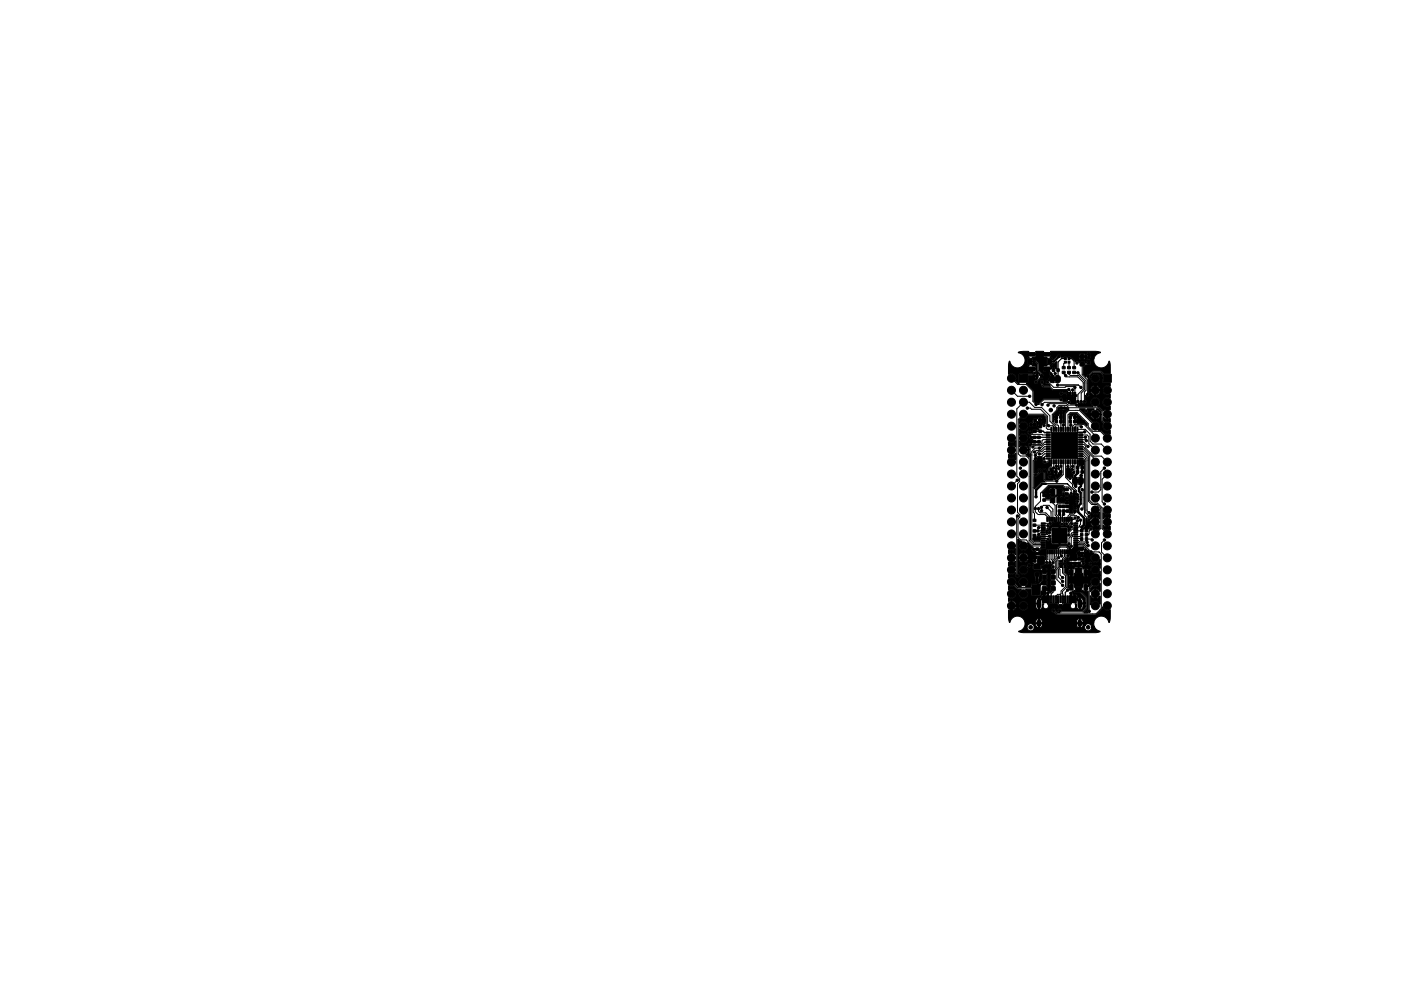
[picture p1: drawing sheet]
<svg xmlns="http://www.w3.org/2000/svg" width="297mm" height="210mm" viewBox="0 0 297 210" stroke-linecap="round" stroke-linejoin="round" font-family="sans-serif">
<g fill="#000" stroke="#000" stroke-width=".21">
<path d="M218.3 74.8h1.1v.8h-1.1zM218.3 77.9h1.1v.7h-1.1zM217.9 76h.9v1.4h-.9zM219.6 79.5h.5v.6h-.5zM220.7 79.5h.4v.6h-.4zM221.4 74.8h1.2v.8h-1.2zM221.4 77.9h1.2v.7h-1.2zM214 76.6l.1 .1a1.64 1.64 0 0 0 1.1 1.3l.5 .1a1.6 1.6 0 0 0 1.6-1.2v-.4a1.61 1.61 0 0 0-.8-1.5l-.6-.3 .7-.1 1.5-.1v.6h1.5v-.6h1.6v.6h1.6v-.6h9.5l.9 .2v.2a1.6 1.6 0 0 0-1.2 1.1l-.7 .1-.1-.8a.44 .44 0 0 0-.6-.5 .44 .44 0 0 0-.1 .7h-.4l-.1-.3-.3-.2h-.2v.5h-.2v-.5h-.2l-.3 .2v.4l1.7-.1-.1 .4-.9-.1v.5h-.2v-.5h-.5v.2l.4 .3h.6l.3-.4h.3v.3l.2 .1h.5l.2-.2 .6 .1a1.6 1.6 0 0 0 1.3 1.8l.2 .1a1.6 1.6 0 0 0 1.6-1.2l.2-.3 .2 .8v1.9h-1.3l-.6-.6h-1.8l-.9 .8-.3 .1-.3 .4-.6-.6v-1.5l.5-.4 1.1-.2 .1-.6-.2-.1h-.6l-.1 .4h-.3l-.3-.3h-.7l-.3 .2a.56 .56 0 0 0-.8-.2l-.7-.8-.4-.2-2 .1a.42 .42 0 0 0-.2-.5 .42 .42 0 0 0-.5 .1l-1 .9-.1-.4-.5-.1 .2-.5h-1.6l.1 .4 .7 .1v1.8l-.7 .1-.1 .4h1.6l-.1-.6h.3l.1-.4 .5-.1 .5-.3v1.4l-.2 .2-.4-.3-.1 .6h-.1v-.6l-.5 .3h-.7v.5h-.2v-.5h-.7l.1 .5 1.3 .1a.56 .56 0 0 0 0 .8l-.2 .3h-1.1v-.5l-1-1v-1.4l-.6-.6-.8-.1v-.6l.6-.1 .1-.4h-1.5l.1 .5-.5 .2 .1 1.5 .4 .1-.1 .5h1.5v-.4l-.7-.1 .1-.7h.5l.4 .4v1.4l.7 .7-.2 .3-.2-.4h-.2v1h-.2v-.4h-.4l.1 .4h.5l-.2 .3a.42 .42 0 0 0-.6 .4 .42 .42 0 0 0 .5 .4 .42 .42 0 0 0 .3-.5l.7-.6 .4-.1 .2-.2h1.1v.7h-.2a.42 .42 0 0 0-.5 .5 .42 .42 0 0 0 .7 .2l.2 .4h-1.2l-.3-.3a.43 .43 0 0 0 .2-.7 .43 .43 0 0 0-.7 0 .43 .43 0 0 0 .1 .7l.1 .3 .4 .4h1.4l.6 .7h3l.2 .1-.3 .3h-.7a.42 .42 0 0 0-.7-.2 .42 .42 0 0 0 0 .7 .42 .42 0 0 0 .6-.1h.8l.1 .2h1.9l.2-.2v.3l-.3 .1v.3h-.2v-.4l-.3 .1v.3h-.2v-.4l-.3 .1v.3h-.2v-.4l-.3 .1v.3h-.2v-.3l-.2 .1v.2h1.9v.5h-.2v-.3h-.3v.3h-.2v-.3h-.3v.4h1.2v.5l-.3 .2h-.9l.1-.3-.3-.8h-.7v.3l.3 .1-.1 .1h-1a.46 .46 0 0 0-.1-.6 .46 .46 0 0 0-.6 .1h-3.4l-1 1-.7-.2-.3-.3v-2.2l-1.6-1.6 .4-.1v-1.5h1.1l.2-.1 .1 .1h.4l-.2-1.4h-.6l-.1 .5h-.2v-.5h-.6l.1 .5h.8l-.1 .5h-2.8v2h-.3l-.5-.5a1.04 1.04 0 0 0-.2-1.3 1.04 1.04 0 0 0-1.3-.1v-2zM222 76h1v1.4h-1zM222.7 79.8l.8-.1v1.5h-.5l-.4-.2-.1-.8zM223.1 78.3h.5v.5h-.5zM224.1 78.3h.5v.5h-.5z"/>
<path d="M225.2 78.8h.6v.4h-.6zM225.2 77.8h.6v.4h-.6zM225.7 75.8h.4v.5h-.4zM225.7 76.6h.4v.4h-.4zM226.4 78.8h.5v.4h-.5zM226.4 77.8h.5v.4h-.5zM226.4 76.6h.5v.4h-.5zM226.4 75.8h.5v.5h-.5zM227.5 78.8h.5v.4h-.5zM227.5 77.8h.5v.4h-.5zM229 75.3h.8v.7h-.8zM229 76.9h.8v.7h-.8z"/>
<path d="M230.6 76.7h.5v.5h-.5zM230.6 75.7h.5v.5h-.5zM231.8 79.1h1.5l.5 .5v.6h-.6a.98 .98 0 0 0-1.4-.9 .98 .98 0 0 0-.1 1.7 .98 .98 0 0 0 1.5-.7l.6-.1 .1 1 1.5 .1-.1 .7a.98 .98 0 0 0-1.5 .7l-.5-.1a1 1 0 0 0-1-.8v.9h-.2v-.9a1 1 0 0 0-.9 .9h2.6v.2h-1.5v.9h-.2v-.9h-.9a1.02 1.02 0 0 0 1.1 .9 1.03 1.03 0 0 0 1-.9h.5v.2a1 1 0 0 0 1.5 .5l.1 .8-.1 .1a.99 .99 0 0 0-1.5 .9 .99 .99 0 0 0 1.5 .8l.1 .7-.5-.1v2.1l.5-.1-.1 .8-.5-.2-.6 .2-.3-.4v-.6l.8 .3v-2.1l-.8 .4-.8-.8-.4-.2a.99 .99 0 0 0 .3-1.5 .99 .99 0 0 0-1.5 0 .99 .99 0 0 0 .2 1.5v.1h-3.1v-.7l.3-.1 .3 .1 .3-.1a.45 .45 0 0 0 .7 0 .45 .45 0 0 0-.1-.7v-.9a.47 .47 0 0 0 .6 .1 .47 .47 0 0 0 .2-.6l-.1-.1v-2.7l-.1-.2 .3-.3 .1-.3zM213.8 93.8h.1a1.03 1.03 0 0 0 1.4-.3l.1 .1v1.2l-.8-.3v2l.8-.3v1.2l-.2 .1a1.09 1.09 0 0 0-1.4-.3v-.8l.6 .1v-2l-.6 .1zM216.1 79.4h1.7v1.7h-1.7zM216.1 89l.4-.3a1.02 1.02 0 0 0 1.5-.6h3.2l.4 .4v.5h-.6l-.1-.2-.3-.2v.4h1v.4l-1-.2v.4h-.2v-1l-.4 .3-.7-.2-.3 .5v.4l-.3 .1a.41 .41 0 0 0-.6 .4 .41 .41 0 0 0 .6 .4h1.1v-.9l.1-.2 .3 .3h.4l.4-.3h.6v.5l-.9 .1-.1 .4h-.2v-.4l-.3 .2-.1 .2h.6v.2h-.6l.3 .4-.1 .2-1.3-.1v.8h-.2a.42 .42 0 0 0-.4-.6 .42 .42 0 0 0-.4 .5 .42 .42 0 0 0 .5 .4l.1 .2a.41 .41 0 0 0-.3 .5 .41 .41 0 0 0 .6 .3h.2l-.2 .4 1.5 .1 .1 .1-1.6 .1v.2l-.3-.1a.43 .43 0 0 0-.5 .3 .43 .43 0 0 0 .2 .5v.6h-.2a1.01 1.01 0 0 0-.9-.9v.9h1.1l.1 1.6-.8-.5 .4-.4 .1-.5h-1.1v-1.1l-.8 .3v-1.2h.1a.99 .99 0 0 0 1.5 0 .99 .99 0 0 0-.1-1.4 .99 .99 0 0 0-1.4 .2l-.1-1.3 .5 .2a.98 .98 0 0 0 1.2-.4 .98 .98 0 0 0-.3-1.3 .98 .98 0 0 0-1.3 .2h-.1zM219 92.6h.6v.4h-.6zM219 93.5h.6v.5h-.6zM219.3 88.9h.4v.5h-.4zM219 91.2h.7v.6h-.7zM219 89.8h.7v.6h-.7zM220 92.6h.6v.4h-.6z"/>
<path d="M220 93.5h.6v.5h-.6zM220.2 88.9h.5v.5h-.5zM220.2 99.6h.4v.5h-.4zM220.3 91.2h.5v.5h-.5zM220.3 90.3h.5v.5h-.5zM219.3 97.8l.1-.1a.6 .6 0 0 0 .6-.6h1l.1 .6a.48 .48 0 0 0 .1 .5 .48 .48 0 0 0 .6 .1l.4-.1 .2-.2 .1-.4h.2v1.2l-.5 .5v.6a.42 .42 0 0 0-.1 .6 .42 .42 0 0 0 .6 0 .42 .42 0 0 0-.1-.7v-.3l.3-.3 .2 .4 .3 .2v.2h.4l-.1-.5 .1-.2h.2v1.3h-.2v-.4h-.4l.1 .3 .6 .1 .3-.3 .3 .3h.4l-1 1.1a.49 .49 0 0 0-.6-.5h-.5v-.2a.41 .41 0 0 0-.7-.1 .41 .41 0 0 0 .1 .6 .41 .41 0 0 0 .6-.3h.5l-.2 .2v.5h-1.5l-.2-.3v-1.2l.2-.2v-.6l-.2-.2-.5 .1 .1 2.3 .3 .4-.7 .1-1.5 1.4v-2.6l.7-.2 .8-.8-.1-.6-.5-.1-.2 .2v.7l-.1 .1-.6-.1zM221.2 99.6h.4v.5h-.4zM221.8 97.2h.8l.1 .2h-.9zM221.8 96.7h.8l.1 .2h-.9zM221.8 96.2h.8l.1 .2h-.9zM221.8 95.7h.8l.1 .2h-.9zM221.8 95.2h.8l.1 .2h-.9z"/>
<path d="M221.8 94.7h.8l.1 .2h-.9zM221.8 94.2h.8l.1 .2h-.9zM221.8 93.7h.8l.1 .2h-.9zM221.8 93.2h.8l.1 .2h-.9zM221.8 92.7h.8l.1 .2h-.9zM221.8 92.2h.8l.1 .2h-.9zM221.8 91.7h.8l.1 .2h-.9zM222.9 91.7h5.6v5.6h-5.6zM222.8 97.6h.2v.8h-.2zM222.8 90.7h.2v.8h-.2zM223.4 80.1h.5v.6h-.5zM223.3 97.6h.2v.8h-.2z"/>
<path d="M223.3 90.7h.2v.8h-.2zM223.8 79.7h.6l.3 .2 .1 .9-.3 .3-.7 .1zM223.8 97.6h.2v.8h-.2zM223.8 90.7h.2v.8h-.2zM223.7 99.8h.4v.6h-.4zM223.7 89.2h.5v.5h-.5zM223.7 88.2h.5v.6h-.5zM224.3 97.6h.2v.8h-.2zM224.3 90.7h.2v.8h-.2zM224.8 97.6h.2v.8h-.2zM224.8 90.7h.2v.8h-.2zM224.7 87.4h.5v.4h-.5z"/>
<path d="M224.7 86.3h.5v.5h-.5zM224.7 99.8h.4v.6h-.4zM224.7 89.2h.5v.5h-.5zM224.7 88.2h.5v.6h-.5zM225.3 97.6h.2v.8h-.2zM225.3 90.7h.2v.8h-.2zM225.8 97.6h.2v.8h-.2zM225.8 90.7h.2v.8h-.2zM224.3 86.6l.2-.1 .1 .4h1a.5 .5 0 0 0 .6-.5l.4 .4-.9 .9v2.1l-.4-.1 .1-2.3-.3-.2-.6 .1v.9l-.4-.2v.4h-.2v-.4l-.3 .1-.1 .3h.6l-.1 1.1h-.1v-.9h-.4l.1 .4-.2 .4h-.1v-1.4l1-.9zM226.3 84.3h.3v.5h-.3zM226.3 83.3h.3v.5h-.3zM226.3 97.6h.2v.8h-.2z"/>
<path d="M226.3 90.7h.2v.8h-.2zM226.7 88.2h.5v.6h-.5zM226.7 89.2h.5v.5h-.5zM226.1 99.4l.6-.1 .2 .2 .1 .4 .3 .2v.4l.3 .2-.2 .7a.46 .46 0 0 0-.5-.3 .46 .46 0 0 0-.4 .3l-.4-.2zM226.8 84.3h.3v.5h-.3zM226.8 83.3h.3v.5h-.3zM227 87.8h1.3l.7 .6h-.6l-.1-.3-.3-.1v.4h1l.9 .9h-1.5l-.2-.3 .2-.4h-.4v.7h1.9l.6 .6v.4l-.6-.5h-1.5v-.2l-.6-.1v-1.5l-.5 .2-.5-.2zM226.8 97.6h.2v.8h-.2zM226.8 90.7h.2v.8h-.2zM227.3 84.3h.3v.5h-.3zM227.3 83.3h.3v.5h-.3zM227.3 97.6h.2v.8h-.2z"/>
<path d="M227.3 90.7h.2v.8h-.2zM227.6 88.2h.5v.6h-.5zM227.6 89.2h.5v.5h-.5zM227.8 84.3h.3v.5h-.3zM227.8 83.3h.3v.5h-.3zM227.8 97.6h.2v.8h-.2zM227.8 90.7h.2v.8h-.2zM228.2 98.9h.5v.6h-.5zM228.3 97.6h.2v.8h-.2zM228.3 90.7h.2v.8h-.2zM229.2 98.9h.5v.6h-.5zM228.7 91.7h.8v.2h-.8z"/>
<path d="M228.7 92.2h.8v.2h-.8zM228.7 92.7h.8v.2h-.8zM228.7 93.2h.8v.2h-.8zM228.7 93.7h.8v.2h-.8zM228.7 94.2h.8v.2h-.8zM228.7 94.7h.8v.2h-.8zM228.7 95.2h.8v.2h-.8zM228.7 95.7h.8v.2h-.8zM228.7 96.2h.8v.2h-.8zM228.7 96.7h.8v.2h-.8zM228.7 97.2h.8v.2h-.8zM228.7 97.6l.9-.1 .1 .2-.2 2.5h-.2v-1.5l-.4 .2-.2-.2z"/>
<path d="M228.9 86.7h1.2a.48 .48 0 0 0-.2 .6 .48 .48 0 0 0 .5 .3l.3-.4-.2-.5 1.5 .1a1.23 1.23 0 0 0-.8 1h2.1a1.06 1.06 0 0 0-.8-1l.4-.1 .5 .6 .1 .7h-1.2v.9h-.2v-.9h-.9a1.01 1.01 0 0 0 1.1 .9 1.02 1.02 0 0 0 1-.9h.2v1.4l.4 .4a1.06 1.06 0 0 0 .5 1.5h1v.8l-.6-.1-.6 .1-.8-.8-.6-.1a1 1 0 0 0 .2-1.3 1 1 0 0 0-1.3-.3zM233.9 79.4h1.7v1.7h-1.7zM213.8 116.7a1.19 1.19 0 0 0 1.5-.3l.1 1.2-.8-.3v2.1l.7-.3v1.2a1.13 1.13 0 0 0-1.5-.2v-.8l.6 .1v-2.1l-.6 .1zM219 110.2h.6v.4h-.6zM219 111.2h.6v.5h-.6zM219.1 112.4h.5v.5h-.5zM219.1 113.4h.5v.4h-.5zM219.3 113.5l.1 .1v.5l.3-.1 .2-.3 .3 .1 .4-.1v.8l-.2 .2h-1.1l-.3-.4v-.2h.2zM219.5 119.9h.8v.7h-.8zM219.1 118.7h.5v.6h-.5zM219.7 116.3h.5v.4h-.5zM219.7 117.2h.5v.5h-.5z"/>
<path d="M220 118l1.4 .1v1.5l-.7 .3-.1 .9h-1.3l-.1-.2v-.8l.7-.3zM220.1 118.7h.5v.6h-.5zM220.8 116.1h.8v.2h-.8zM220.8 115.7h.8v.2h-.8zM220.8 115.3h.8v.2h-.8zM220.8 114.9h.8v.2h-.8zM220.8 114.5h.8v.2h-.8zM220.8 114.1h.8v.2h-.8zM220.8 113.7h.8v.2h-.8zM220.8 113.3h.8v.2h-.8zM220.8 112.9h.8v.2h-.8zM220.8 112.5h.8v.2h-.8z"/>
<path d="M220.8 112.1h.8v.2h-.8zM220.8 111.7h.8v.2h-.8zM220.8 111.3h.8v.2h-.8zM220.8 110.9h.8v.2h-.8zM221.1 105.8h.6v.5h-.6zM221.1 104.9h.6v.5h-.6zM222 109.8h.1v.8h-.2zM222 116.6l.1 .1v.8h-.2zM222.3 103.3l3-.1 .4 .4v.2h.6v.1l-1 .2-.2-.5-1.2 .1-.6-.2v.7h-.2v-.6h-.5l-.1 .6h.8v.9h-.2v-.7h-.6v.6h-.6l-.1-.3-.3-.1v.4h3.6l.1-.5h.4l.3 .7-.1 .3v.5h-.5l-.1-.6-.5-.1v.7l1.7 .1 .2-.2-.1-.7 .2-.3a.54 .54 0 0 0 .5 .2 .54 .54 0 0 0 .4-.4l.5 .1a.47 .47 0 0 0 .1 .5 .47 .47 0 0 0 .5 .1v.7a.44 .44 0 0 0-.7 .3 .44 .44 0 0 0 .6 .5l-.2 .2h-.9v.7h.7v.2l-.7 .1v.8h-.7v-.6l-.2-.3 .3-.4-2.4-.1 .1-.1h2.3l-.4-1.1h-.6l-.2 .4h-.4v-.5h-.8v-.9l-.7 .1h-1.2l-.1 .5h-.7l-.1-.2 .2-.5h-.6v-.5l-.3-.1zM222.4 109.8h.1v.8h-.2zM222.4 116.6l.1 .1v.8h-.2zM222.8 109.8h.1v.8h-.2z"/>
<path d="M222.8 116.6l.1 .1v.8h-.2zM223.1 112.1h3.1v3.1h-3.1zM223.2 109.8h.1v.8h-.2zM223.2 116.6l.1 .1v.8h-.2zM223.6 109.8h.1v.8h-.2zM223.6 116.6l.1 .1v.8h-.2zM215.8 114.4l.9 .5a.99 .99 0 0 0-.7 .8 .99 .99 0 0 0 .5 .9 1.03 1.03 0 0 0 1.2-.1 1.03 1.03 0 0 0 .1-1.3l1 .8h.2v.2a.46 .46 0 0 0-.2 .7 .46 .46 0 0 0 .8 0l-.2 .5h1l-.2-.4 .1-.2 .5-.3 .9-.1v-1.6l.1-.2a.46 .46 0 0 0 .6 .1 .46 .46 0 0 0 .2-.5h.2v.9l.2 .3h1.5v-3.6l-1.5 .1-.2 .8a.58 .58 0 0 0-.8 .5h-.2v-.7l.5-.3 .3-.7a.57 .57 0 0 0 .5-.8l.4 .1v-.6l.2-.1v.7l.9-.1 .3 .1a.42 .42 0 0 0 .1 .8 .42 .42 0 0 0 .5-.5l.3-.2a.5 .5 0 0 0 .2 .6 .5 .5 0 0 0 .6 0l.5 .7-.6 .6-.2-.9-1.6-.1v3.6l1.5 .1 .2 .2 .3 .1 .3 .6h-.3l-.5-.6h-1.4l-.7 .7h-2.2l-.1 2.1-.1 .2-.3-.9-.9-.1-.1-.2h-1l.4 .4v.2h-1.8a1.01 1.01 0 0 0-.9-.9v.9h-.2v-.9a1 1 0 0 0-.9 1l3.8-.1v.2l-2.7 .1v.9h-.2v-.9h-1a1.02 1.02 0 0 0 1.2 .9 1.03 1.03 0 0 0 .9-.9h1.7h-.2v.4h-.2v-.4l-.3 .1-.1 .3h.6v.1l-.6 .1 .2 .4-.1 .5h-.4a.45 .45 0 0 0-.6-.4 .45 .45 0 0 0-.3 .6l-.2-.1a.98 .98 0 0 0-1.5 .6 .98 .98 0 0 0 1.2 1.2 .98 .98 0 0 0 .6-1.5l.6-.1 .2-.3h.4v.7l.2 .2h1.5l.1 .2h.5v-.5h-.4v-.7h.4l.3-.2 .3 .1 .3-.2 .4 .2 .3-.2 .2 .2-.2 .3 .1 .5-.3 .2-.1 .3h-.5l-.1-.4-.5-.1v.5h1.1l.1 .5 .1 .2-.2 .4 .1 .6 .1 .2-.2 .4 .1 .6 .1 .3-.1 .2v.7l.2 .4-.3 .2-.2-.3-.3-.1v-.4h-.5l-.1 .6h.3v.6h-.3v.8l.2 .1v.1h-.4l-.1-1-.3 .1-.1 .7-.4-.2v1.1h-.2v-1.1l-.4 .2-.2 .9h.8v1.4h-.2v-1.1h-.6v.3h-1.6a.98 .98 0 0 0-1-1 .98 .98 0 0 0-1 .9l-.5-.1a1 1 0 0 0-.9-.8v.9h1.4v.2h-1.4v1a1.02 1.02 0 0 0 .9-1h.5l.1 .2a.98 .98 0 0 0 1 .7 .98 .98 0 0 0 .9-1h1.6l.2 .6 .4 .2 .6-.2 .2-.5v-.5h.2l-.1 .4a.59 .59 0 0 0 .9 .6 .59 .59 0 0 0 0-1l2.1-.1 .5 .5h.6l.4-.5 1.6 .1a.59 .59 0 0 0-.1 .8 .59 .59 0 0 0 .8 .1 .59 .59 0 0 0 0-.9h.3v.4a.71 .71 0 0 0 .6 .8v-2.5l-.4 .1-.1-.6-.3-.1v.8h.3l.1 .2h-.6v-1h-.3l-.2-.7 .5-.2 .1 .4 1.1 .1 1.1 1v1.1h-.5v-.7l-.6-.4v1.2l1.1-.1v.7h-.5v-.4h-.6v1.1l.5-.2 .1-.5h.5v.5l-.6 .5h-4.4a.44 .44 0 0 0-.4-.5 .44 .44 0 0 0-.5 .4 .44 .44 0 0 0 .6 .4l-.6 .1-.5-.4a.42 .42 0 0 0-.3-.5 .42 .42 0 0 0-.5 .4 .42 .42 0 0 0 .5 .4l.7 .6 8.3-.1 1.2-1.1 .2-.5a1.08 1.08 0 0 0 1.6 .6v2l-.3 .7a1.62 1.62 0 0 0-1.6-1.4 1.62 1.62 0 0 0-1.6 1.4h-2.3v-.5l-.6-.4v.9h-.2v-.9l-.5 .4-.1 .5h-7.2l-.1-.5-.5-.4v.9h-.2v-.9l-.4 .3-.2 .4v.2h12.3l.2 1h-.6a.75 .75 0 0 0-.5-.7 .75 .75 0 0 0-.8 .2h-.6v-.3h-.6v.9h-.2v-.9h-.6v.3h-7.2v-.3h-.6v.9h-.2v-.9h-.6v.4l.2 .4h-.5l-.3-.6a.75 .75 0 0 0-1.2 .3 .75 .75 0 0 0 .6 1 .75 .75 0 0 0 .9-.7l1.2 .1 .3-.2 .2-.4h7.2l.3 .5 .5 .1 .5-.2 .1-.4h.5a.76 .76 0 0 0 .4 1.2 .76 .76 0 0 0 1-.7h.6l.5 .5 .6 .4-1 .2h-15.2l-1-.2a1.66 1.66 0 0 0 .8-2.8 1.66 1.66 0 0 0-2.8 .9l-.2-.7v-1.9l.6 .1v-2.1l-.6 .1 .1-.8a1.01 1.01 0 0 0 1.5-.9 1.01 1.01 0 0 0-1.6-.8l.1-.8 .6 .1 .4-.1 .7 .7h.9a1.04 1.04 0 0 0 0 1.8 .98 .98 0 0 0 1.3-.3 .98 .98 0 0 0-.3-1.4v-.1h1.1v1.1l.3 .3 1.6-.1 .2-.2v-.7l.6 .2 .1-.8h.7l-.2-.6 .1-.9-.1-.2 .1-.3-.1-.9 .2-.6h-1.3v.3h-.3l-.3-.2h-.8l-.1 .7 .2 .3 .1 1.1h.6l.1-1.1 .2-.2v-.6h.3l.2 .2-.2 .9 .2 .4-.7 .7h-1.5l-.3 .6-1.1-.1a.99 .99 0 0 0 .4-1.5 .99 .99 0 0 0-1.6 0 .99 .99 0 0 0 .3 1.5l-.6 .1-.6-.5a1.04 1.04 0 0 0-.2-1.2 1.04 1.04 0 0 0-1.3-.1l.1-.9a1.27 1.27 0 0 0 1.4-.2l.1 .5a.43 .43 0 0 0 .2 .6 .43 .43 0 0 0 .6-.4 .43 .43 0 0 0-.4-.5zM222.7 105.5h1v1.2h-1zM222.7 103.8h1v1.1h-1zM224 109.8h.1v.8h-.2zM224 116.6l.1 .1v.8h-.2zM224.4 109.8h.1v.8h-.2z"/>
<path d="M224.4 116.6l.1 .1v.8h-.2zM224.8 109.8h.1v.8h-.2zM224.8 116.6l.1 .1v.8h-.2zM224.4 108.2h.5v.5h-.5zM224.4 107.2h.5v.5h-.5zM224.1 103.8h1v1.1h-1zM224.1 105.5h1v1.2h-1zM225.2 109.8h.1v.8h-.2zM225.2 116.6l.1 .1v.8h-.2zM224.7 118.9h.5v.4h-.5zM225.6 109.8h.1v.8h-.2zM225.6 116.6l.1 .1v.8h-.2z"/>
<path d="M225.2 108.2h.6v.5h-.6zM225.2 107.2h.6v.5h-.6zM226 109.8h.1v.8h-.2zM226 116.6l.1 .1v.8h-.2zM225.6 118.9h.6v.4h-.6zM226.4 109.8h.1v.8h-.2zM226.4 116.6l.1 .1v.8h-.2zM225.9 104.6h.6v.5h-.6zM225.9 103.6h.6v.5h-.6zM225.9 106.4h.6v.5h-.6zM225.9 105.4h.6v.5h-.6zM226.1 108.2h.5v.5h-.5z"/>
<path d="M226.1 107.2h.5v.5h-.5zM226.8 109.8h.1v.8h-.2zM226.8 116.6l.1 .1v.8h-.2zM226.8 118.3h.5v.5h-.5zM226.8 119.3h.5v.5h-.5zM227.2 109.8h.1v.8h-.2zM227.2 116.6l.1 .1v.8h-.2zM227.7 110.9h.8v.2h-.8zM227.7 111.3h.8v.2h-.8zM227.7 111.7h.8v.2h-.8zM227.7 112.1h.8v.2h-.8zM227.7 112.5h.8v.2h-.8z"/>
<path d="M227.7 112.9h.8v.2h-.8zM227.7 113.3h.8v.2h-.8zM227.7 113.7h.8v.2h-.8zM227.7 114.1h.8v.2h-.8zM227.7 114.5h.8v.2h-.8zM227.7 114.9h.8v.2h-.8zM227.7 115.3h.8v.2h-.8zM227.7 115.7h.8v.2h-.8zM227.7 116.1h.8v.2h-.8zM227.6 118.3h.6v.5h-.6zM227.6 119.3h.6v.5h-.6zM227.6 101.4l.8-.1v1.5h-.6l-.3-.2-.1-.8z"/>
<path d="M227.6 108.2h.6v.5h-.6zM227.6 107.2h.6v.5h-.6zM228.2 99.9h.5v.5h-.5zM228.3 101.7h.5v.6h-.5zM226.7 116.6h.5l.5-.5h1.8l.2 .2-.1 .4-.8 .1-.4 .3v1.6l-.2 .2-1.3-.1zM228.5 118.3h.6v.5h-.6zM228.5 119.3h.6v.5h-.6zM228.7 101.3h.6l.3 .2 .1 .9-.3 .3-.7 .1zM229.1 112.3h.5v.5h-.5zM229.2 99.9h.5v.5h-.5zM229.1 116.2h.6v.5h-.6zM229.1 117.2h.6v.4h-.6z"/>
<path d="M229.1 113.2h.5v.5h-.5zM229.1 114.1h.5v.6h-.5zM230.1 112.3h.5v.5h-.5zM224.6 119.5l1.6-.1 .1-.5-.4-.3 .3-.3h.4l.2 .7-.3 .4 2.4 .1v.5h-.2v-.4h-.7v.4h-.2v-.4h-.7v.4h-.2v-.4h-.4l.2 .4h2.3l.3-.2a.47 .47 0 0 0 .5 0 .47 .47 0 0 0 .2-.5l-.3-.2-.4 .1-.2-.2h.5a.41 .41 0 0 0 .5-.5 .41 .41 0 0 0-.6-.3l-1-.1v-.8l.4-.4v.4h1v-.3a.58 .58 0 0 0 .7-.3l.3 .3a.45 .45 0 0 0 .3 .5 .45 .45 0 0 0 .5-.2l.2 .1-.2 .2-2.2-.1v.4h-.2v-.4h-.4l.3 .4h.5l.2-.3h1.8a.99 .99 0 0 0 0 1.6 .99 .99 0 0 0 1.5-.5l.1 .9h-1.7v-.1a.4 .4 0 0 0-.7-.2 .4 .4 0 0 0 .1 .7 .4 .4 0 0 0 .6-.4h1.7v1l-.3-.3a.98 .98 0 0 0-1.3-.2 .98 .98 0 0 0-.3 1.3h-.6l-.1-.6-.4-.1v.7l1.1 .1a1.04 1.04 0 0 0 1.8-.3l.1 .9h-2.5v-.5h-.5v.6h-.2v-1.5h-.5l-.2-.4h-.6v1.3h-.2v-1.3h-.7l-.2 .5-.4-.1v.7h-.3v-.7h-.3l-.1 .2v.5h.7v.8h-.3v-.6h-.4l.1 .7 .9-.1 .2-.6h1.8v.5l.2 .2h.8l.2-.2h2.5v.9h-.2a1.01 1.01 0 0 0-1.4-.4 1.01 1.01 0 0 0-.3 1.4l-.6 .5-.1-.6h-.4v1.5l.4 .1v3.8l-.1 .3v.4h-.8l.7-.9v-2.4l-1-1.1v-.3l.6 .1v-1.5h-.4l-.1 .7h-1.8l-.1-.7h-.4v.6h-.3v-.6h-.3l-.1 .6h.7v.2l-.9 .1v-2.8l-.6-.7v-.7l.4-.1 .1-.6-.2-.2-.7 .2-.8-.1zM230.1 113.2h.5v.5h-.5zM230.1 114.1h.5v.6h-.5zM231.3 108.7l.1 .1a.98 .98 0 0 0 1.2 .3l.6-.4v1.3l-.9-.3v2.1h-.2v-1h-.9a1.01 1.01 0 0 0 1.1 1l.9-.4v.6l-.4 .4-.6-.1-.4 .1a.48 .48 0 0 0-.5-.6 .48 .48 0 0 0-.5 .5l-.4-.2v.5l-.1 .1-.1-.6-.4 .2-.1-.1 .5-.7v-1.5l.3 .3a.46 .46 0 0 0 .7 .3h.9v-.9l-.8 .4-.1-.1a.59 .59 0 0 0-.1-.8zM233.9 108.8h.1a.97 .97 0 0 0 1.1 .3l.3-.1v.8l-.5-.1v2.1l.5-.1v.7l-.6-.1-.6 .1-.3-.3v-.6l.8 .3v-2.1l-.8 .3zM218.9 124l1.6 .1-.1 2.1-1.6-.1zM219.5 121.5h.8v.7h-.8zM219.7 122.9h.4v.6h-.4zM219.7 125h.4v.6h-.4z"/>
<path d="M221 122h.9v.9h-.9zM221 123.3h.9v.8h-.9zM221.1 126.4h.6v1.5h-.6zM221 120.8h.9v.8h-.9zM221 124.5h.9v.8h-.9zM221.9 126.4h.6v1.5h-.6zM222.8 122h.9v.9h-.9zM222.8 123.3h.9v.8h-.9zM222.7 126.4h.3v1.5h-.3zM223.2 126.4h.3v1.5h-.3zM222.8 120.8h.9v.8h-.9zM222.8 124.5h.9v.8h-.9z"/>
<path d="M223.7 126.4h.3v1.5h-.3zM224.2 126.4h.3v1.5h-.3zM224.7 126.4h.3v1.5h-.3zM224.7 119.9h.5v.5h-.5zM225.2 126.4h.3v1.5h-.3zM225.7 126.4h.3v1.5h-.3zM225.6 119.9h.6v.5h-.6zM226.2 126.4h.3v1.5h-.3zM226.8 126.4h.6v1.5h-.6zM226.8 120.9h.7v1.2h-.7zM226.8 124.1h.7v1.1h-.7zM227.6 126.4h.6v1.5h-.6z"/>
<path d="M228 120.5h1.4v1h-1.4zM228 124.7h1.4v.9h-1.4zM229.8 120.9h.8v1.2h-.8zM229.8 124.1h.8v1.1h-.8zM231.2 124.8l.5-.5a1.04 1.04 0 0 0 1.2-.2l.4-.3v1.6l-.1 .1-.4-.4-.5-.2v2.1l1-.5-.1 1.7a1.02 1.02 0 0 0-1-.7 1.02 1.02 0 0 0-.9 .8l-.2-.1v-1.7l.1-.1 .5 .5 .4 .1v-2.1l-.5 .2-.4 .5z"/>
<circle cx="219.4" cy="79.1" r=".25"/>
<circle cx="219.9" cy="75.2" r=".25"/>
<circle cx="222" cy="79.1" r=".25"/>
<circle cx="222.8" cy="79.3" r=".25"/>
<circle cx="223.5" cy="75.6" r=".25"/>
<circle cx="223.7" cy="79.3" r=".25"/>
<circle cx="224.5" cy="75.6" r=".25"/>
<circle cx="225.9" cy="79.7" r=".25"/>
<circle cx="228.3" cy="77" r=".25"/>
<circle cx="228.4" cy="75.5" r=".25"/>
<circle cx="228.5" cy="79.1" r=".25"/>
<circle cx="230.7" cy="79.9" r=".25"/>
<circle cx="230.8" cy="75.2" r=".25"/>
<circle cx="214.5" cy="80.3" r=".85"/>
<circle cx="214.5" cy="93" r=".85"/>
<circle cx="214.5" cy="82.8" r=".85"/>
<circle cx="214.5" cy="85.3" r=".85"/>
<circle cx="214.5" cy="95.5" r=".85"/>
<circle cx="214.5" cy="90.4" r=".85"/>
<circle cx="214.5" cy="98" r=".85"/>
<circle cx="214.5" cy="87.9" r=".85"/>
<circle cx="216.3" cy="99.3" r=".25"/>
<circle cx="217" cy="90.4" r=".85"/>
<circle cx="217" cy="87.9" r=".85"/>
<circle cx="217" cy="98" r=".85"/>
<circle cx="217" cy="82.8" r=".85"/>
<circle cx="217" cy="95.5" r=".85"/>
<circle cx="217" cy="85.3" r=".85"/>
<circle cx="217" cy="93" r=".85"/>
<circle cx="217.8" cy="86.6" r=".25"/>
<circle cx="218.3" cy="91.7" r=".25"/>
<circle cx="218.3" cy="84.1" r=".25"/>
<circle cx="218.4" cy="94.4" r=".25"/>
<circle cx="218.6" cy="90.1" r=".25"/>
<circle cx="218.6" cy="92.8" r=".25"/>
<circle cx="218.6" cy="93.8" r=".25"/>
<circle cx="219" cy="94.8" r=".25"/>
<circle cx="219.1" cy="80" r=".25"/>
<circle cx="219.4" cy="95.9" r=".25"/>
<circle cx="219.5" cy="97.3" r=".25"/>
<circle cx="219.5" cy="96.6" r=".25"/>
<circle cx="219.6" cy="81" r=".25"/>
<circle cx="219.7" cy="85.8" r=".25"/>
<circle cx="220.3" cy="97.5" r=".25"/>
<circle cx="220.4" cy="96.3" r=".25"/>
<circle cx="220.4" cy="95.1" r=".25"/>
<circle cx="220.9" cy="85.9" r=".25"/>
<circle cx="220.9" cy="81.1" r=".25"/>
<circle cx="221.2" cy="89" r=".25"/>
<circle cx="221.4" cy="90.3" r=".25"/>
<circle cx="221.4" cy="97.3" r=".25"/>
<circle cx="221.5" cy="98" r=".25"/>
<circle cx="222" cy="81.1" r=".25"/>
<circle cx="222.2" cy="85.9" r=".25"/>
<circle cx="222.3" cy="90.3" r=".25"/>
<circle cx="222.8" cy="87" r=".37"/>
<circle cx="223.4" cy="99.3" r=".25"/>
<circle cx="223.5" cy="86.1" r=".25"/>
<circle cx="224" cy="98.9" r=".25"/>
<circle cx="224.1" cy="87.6" r=".25"/>
<circle cx="224.2" cy="81.7" r=".25"/>
<circle cx="224.5" cy="99.4" r=".25"/>
<circle cx="224.9" cy="98.9" r=".25"/>
<circle cx="225" cy="83.5" r=".25"/>
<circle cx="225" cy="84.8" r=".25"/>
<circle cx="225.5" cy="90.2" r=".25"/>
<circle cx="225.7" cy="86.6" r=".25"/>
<circle cx="225.7" cy="84.5" r=".25"/>
<circle cx="226.4" cy="99" r=".25"/>
<circle cx="226.6" cy="82.7" r=".25"/>
<circle cx="226.6" cy="95.3" r=".25"/>
<circle cx="226.6" cy="92.1" r=".25"/>
<circle cx="226.6" cy="96.2" r=".25"/>
<circle cx="226.6" cy="93.7" r=".25"/>
<circle cx="226.6" cy="85.4" r=".25"/>
<circle cx="227" cy="90.2" r=".25"/>
<circle cx="227.4" cy="99.6" r=".25"/>
<circle cx="227.4" cy="82.7" r=".25"/>
<circle cx="227.4" cy="99" r=".25"/>
<circle cx="227.9" cy="82.2" r=".25"/>
<circle cx="228.1" cy="93.7" r=".25"/>
<circle cx="228.1" cy="96.9" r=".25"/>
<circle cx="228.1" cy="95.3" r=".25"/>
<circle cx="228.1" cy="92.1" r=".25"/>
<circle cx="228.3" cy="85.9" r=".25"/>
<circle cx="228.5" cy="89.5" r=".25"/>
<circle cx="228.5" cy="85.2" r=".25"/>
<circle cx="229.2" cy="82.2" r=".25"/>
<circle cx="229.2" cy="85.2" r=".25"/>
<circle cx="229.3" cy="90.6" r=".25"/>
<circle cx="229.4" cy="98.1" r=".25"/>
<circle cx="229.9" cy="85.2" r=".25"/>
<circle cx="230" cy="91.6" r=".25"/>
<circle cx="230.1" cy="92.8" r=".25"/>
<circle cx="230.3" cy="87.2" r=".25"/>
<circle cx="230.3" cy="93.5" r=".25"/>
<circle cx="230.6" cy="83.7" r=".25"/>
<circle cx="230.7" cy="94.7" r=".25"/>
<circle cx="232.2" cy="82.8" r=".85"/>
<circle cx="232.2" cy="95.5" r=".85"/>
<circle cx="232.2" cy="93" r=".85"/>
<circle cx="232.2" cy="90.4" r=".85"/>
<circle cx="232.2" cy="87.9" r=".85"/>
<circle cx="232.2" cy="98" r=".85"/>
<circle cx="232.2" cy="85.3" r=".85"/>
<circle cx="232.2" cy="80.3" r=".85"/>
<circle cx="234.2" cy="99.3" r=".25"/>
<circle cx="234.8" cy="85.3" r=".85"/>
<circle cx="234.8" cy="93" r=".85"/>
<circle cx="234.8" cy="82.8" r=".85"/>
<circle cx="234.8" cy="95.5" r=".85"/>
<circle cx="234.8" cy="87.9" r=".85"/>
<circle cx="234.8" cy="90.4" r=".85"/>
<circle cx="234.8" cy="98" r=".85"/>
<circle cx="214.5" cy="108.2" r=".85"/>
<circle cx="214.5" cy="113.3" r=".85"/>
<circle cx="214.5" cy="103.1" r=".85"/>
<circle cx="214.5" cy="105.7" r=".85"/>
<circle cx="214.5" cy="118.4" r=".85"/>
<circle cx="214.5" cy="100.6" r=".85"/>
<circle cx="214.5" cy="110.7" r=".85"/>
<circle cx="214.5" cy="115.8" r=".85"/>
<circle cx="215.7" cy="101.9" r=".25"/>
<circle cx="215.7" cy="109.5" r=".25"/>
<circle cx="217" cy="115.8" r=".85"/>
<circle cx="217" cy="100.6" r=".85"/>
<circle cx="217" cy="110.7" r=".85"/>
<circle cx="217" cy="118.4" r=".85"/>
<circle cx="217" cy="113.3" r=".85"/>
<circle cx="217" cy="103.1" r=".85"/>
<circle cx="217" cy="105.7" r=".85"/>
<circle cx="217" cy="108.2" r=".85"/>
<circle cx="218.2" cy="120" r=".25"/>
<circle cx="219.2" cy="116.6" r=".25"/>
<circle cx="219.2" cy="117.5" r=".25"/>
<circle cx="219.3" cy="114.3" r=".25"/>
<circle cx="219.5" cy="100.7" r=".25"/>
<circle cx="219.5" cy="107.9" r=".25"/>
<circle cx="219.7" cy="105.4" r=".25"/>
<circle cx="220" cy="112.6" r=".25"/>
<circle cx="220.2" cy="107.9" r=".25"/>
<circle cx="220.2" cy="112" r=".25"/>
<circle cx="220.2" cy="113.4" r=".25"/>
<circle cx="220.8" cy="107.6" r=".25"/>
<circle cx="220.8" cy="108.4" r=".25"/>
<circle cx="221.1" cy="118.4" r=".25"/>
<circle cx="221.1" cy="119" r=".25"/>
<circle cx="221.9" cy="119.3" r=".25"/>
<circle cx="222" cy="107.7" r=".25"/>
<circle cx="222.2" cy="111.5" r=".25"/>
<circle cx="222.2" cy="105.2" r=".25"/>
<circle cx="222.2" cy="114.4" r=".25"/>
<circle cx="222.4" cy="100.2" r=".25"/>
<circle cx="222.5" cy="113" r=".25"/>
<circle cx="222.5" cy="113.8" r=".25"/>
<circle cx="222.6" cy="101.2" r=".25"/>
<circle cx="222.6" cy="119.4" r=".25"/>
<circle cx="222.7" cy="111.1" r=".25"/>
<circle cx="223.3" cy="119.4" r=".25"/>
<circle cx="223.4" cy="114.9" r=".3"/>
<circle cx="223.4" cy="112.4" r=".3"/>
<circle cx="223.4" cy="113.6" r=".3"/>
<circle cx="223.6" cy="101.6" r=".25"/>
<circle cx="224" cy="102.1" r=".25"/>
<circle cx="224.4" cy="118.3" r=".25"/>
<circle cx="224.6" cy="109.1" r=".25"/>
<circle cx="224.6" cy="112.4" r=".3"/>
<circle cx="224.6" cy="114.9" r=".3"/>
<circle cx="224.6" cy="113.6" r=".3"/>
<circle cx="225.1" cy="118" r=".25"/>
<circle cx="225.1" cy="111.2" r=".25"/>
<circle cx="225.5" cy="106.1" r=".25"/>
<circle cx="225.5" cy="109.1" r=".25"/>
<circle cx="225.9" cy="112.4" r=".3"/>
<circle cx="225.9" cy="114.9" r=".3"/>
<circle cx="225.9" cy="113.6" r=".3"/>
<circle cx="226.2" cy="111.2" r=".25"/>
<circle cx="226.4" cy="117.9" r=".25"/>
<circle cx="226.6" cy="113.5" r=".25"/>
<circle cx="226.6" cy="115.4" r=".25"/>
<circle cx="226.9" cy="101.5" r=".25"/>
<circle cx="227.1" cy="104.7" r=".25"/>
<circle cx="227.1" cy="115.9" r=".25"/>
<circle cx="227.1" cy="118" r=".25"/>
<circle cx="227.1" cy="111.8" r=".25"/>
<circle cx="227.1" cy="107.5" r=".25"/>
<circle cx="227.1" cy="100.8" r=".25"/>
<circle cx="227.2" cy="111" r=".25"/>
<circle cx="227.6" cy="100.3" r=".25"/>
<circle cx="227.8" cy="104.3" r=".25"/>
<circle cx="227.9" cy="117.8" r=".25"/>
<circle cx="227.9" cy="109.9" r=".25"/>
<circle cx="228.1" cy="116.7" r=".25"/>
<circle cx="228.1" cy="103.2" r=".25"/>
<circle cx="228.4" cy="106.4" r=".25"/>
<circle cx="228.4" cy="110.5" r=".25"/>
<circle cx="228.4" cy="105" r=".25"/>
<circle cx="228.6" cy="109.8" r=".25"/>
<circle cx="228.6" cy="107.4" r=".25"/>
<circle cx="228.7" cy="117.4" r=".25"/>
<circle cx="229.1" cy="110.4" r=".25"/>
<circle cx="229.2" cy="100.9" r=".25"/>
<circle cx="229.4" cy="111.8" r=".25"/>
<circle cx="229.4" cy="108" r=".25"/>
<circle cx="229.5" cy="103.9" r=".25"/>
<circle cx="229.7" cy="118.6" r=".25"/>
<circle cx="229.7" cy="119.5" r=".25"/>
<circle cx="230.1" cy="116.6" r=".25"/>
<circle cx="230.3" cy="111.9" r=".25"/>
<circle cx="230.5" cy="115.1" r=".25"/>
<circle cx="230.7" cy="115.8" r=".25"/>
<circle cx="230.9" cy="108.8" r=".25"/>
<circle cx="230.9" cy="109.6" r=".25"/>
<circle cx="230.9" cy="110.3" r=".25"/>
<circle cx="231.2" cy="119.6" r=".25"/>
<circle cx="231.3" cy="112.2" r=".25"/>
<circle cx="231.3" cy="117.1" r=".25"/>
<circle cx="231.5" cy="104.4" r=".25"/>
<circle cx="231.6" cy="114.6" r=".25"/>
<circle cx="232.2" cy="118.4" r=".85"/>
<circle cx="232.2" cy="105.7" r=".85"/>
<circle cx="232.2" cy="100.6" r=".85"/>
<circle cx="232.2" cy="110.7" r=".85"/>
<circle cx="232.2" cy="108.2" r=".85"/>
<circle cx="232.2" cy="113.3" r=".85"/>
<circle cx="232.2" cy="103.1" r=".85"/>
<circle cx="232.2" cy="115.8" r=".85"/>
<circle cx="234.2" cy="106.9" r=".25"/>
<circle cx="234.2" cy="114.6" r=".25"/>
<circle cx="234.8" cy="103.1" r=".85"/>
<circle cx="234.8" cy="108.2" r=".85"/>
<circle cx="234.8" cy="113.3" r=".85"/>
<circle cx="234.8" cy="115.8" r=".85"/>
<circle cx="234.8" cy="118.4" r=".85"/>
<circle cx="234.8" cy="105.7" r=".85"/>
<circle cx="234.8" cy="100.6" r=".85"/>
<circle cx="234.8" cy="110.7" r=".85"/>
<circle cx="214.5" cy="128.5" r=".85"/>
<circle cx="214.5" cy="123.4" r=".85"/>
<circle cx="214.5" cy="126" r=".85"/>
<circle cx="214.5" cy="120.9" r=".85"/>
<circle cx="215.7" cy="122.2" r=".25"/>
<circle cx="217" cy="128.5" r=".85"/>
<circle cx="217" cy="120.9" r=".85"/>
<circle cx="217" cy="126" r=".85"/>
<circle cx="217" cy="123.4" r=".85"/>
<circle cx="218.5" cy="133.1" r=".37"/>
<circle cx="219.2" cy="126" r=".25"/>
<circle cx="219.9" cy="126" r=".25"/>
<circle cx="220.2" cy="124.2" r=".25"/>
<circle cx="221.1" cy="125.9" r=".25"/>
<circle cx="221.4" cy="120.3" r=".25"/>
<circle cx="222.2" cy="125.9" r=".25"/>
<circle cx="223.3" cy="120.3" r=".25"/>
<circle cx="223.3" cy="129.5" r=".25"/>
<circle cx="224.6" cy="129.5" r=".25"/>
<circle cx="225.3" cy="122.5" r=".25"/>
<circle cx="225.3" cy="123.4" r=".25"/>
<circle cx="225.3" cy="124.2" r=".25"/>
<circle cx="226.4" cy="125.2" r=".25"/>
<circle cx="227" cy="120.3" r=".25"/>
<circle cx="227.1" cy="125.9" r=".25"/>
<circle cx="230.7" cy="133.1" r=".37"/>
<circle cx="230.9" cy="129.7" r=".25"/>
<circle cx="232.2" cy="128.5" r=".85"/>
<circle cx="232.2" cy="123.4" r=".85"/>
<circle cx="232.2" cy="120.9" r=".85"/>
<circle cx="232.2" cy="126" r=".85"/>
<circle cx="234.8" cy="128.5" r=".85"/>
<circle cx="234.8" cy="123.4" r=".85"/>
<circle cx="234.8" cy="120.9" r=".85"/>
<circle cx="234.8" cy="126" r=".85"/>
</g>
<path d="M220.3 127.5v1.1M220.3 131.9v.6M228.9 127.5v1.1M228.9 131.9v.6" fill="none" stroke="#000" stroke-width="1"/>
<g fill="none" stroke="#000" stroke-width=".51">
<path d="M222.8 79.3l.2 .2v.9M224.5 75.6l-1.1 1.1h-.9M230.8 75.2v.7M218.6 90.1h.1M218.6 92.8h1.7M218.6 93.8h1.7M218.6 93.8h.1M219.5 89.1l-.1 .2v.8h-.8M221.2 89l-.2 .1h-.5v1.4M224.1 87.6l-.1 .2v1.7M224.9 86.6h.8M224.9 88.5h.1"/>
<path d="M224.9 87.6v1.9M225.7 86.6h.1M225.8 84.5h2.1M225.8 84.5h-.1M226.9 88.5v1M228.5 99.2v1.2l-.6 .6v2l.2 .2M229.4 98.1v2M219.2 117.5h.7M219.2 117.5h.1M219.3 113.6v.7M219.3 112.6h.7M219.9 116.5l-.7 .1"/>
<path d="M220 112.6h.1M221.1 119h-.8v.8l-.4 .4M221.8 102.6h-.8l-1.3 1.4v1.4M223.2 104.3h-.7l-.3 .3v.6l-.8-.1M224.6 106.1h.9M224.6 107.5h2.5M224.6 108.4v.7M226.4 108.4h-.9v.7M227 118.6h2.7M227.1 107.5h.1M227.9 117.8v.8M227.9 117.8h.1"/>
<path d="M228.6 107.4v1.3l1.2 1.2v1.5l-.4 .4M228.7 117.4h.7M228.7 117.4h.1M228.8 119.5h-1.8v.8M229.2 100.9v2.2l-.4 .5v.6l.3 .3v2.4l-.5 .5h-.7M229.7 118.6h.1M230.3 111.9v.7M230.3 111.9h.1M219.9 121.9v1.3M219.9 125.3v.7M221.4 120.3h.1M221.4 120.3v.9"/>
<path d="M221.4 122.4v1.3h-.4l-.6 .5h-.2M221.4 124.9v.6l-.3 .4M222.2 125.9v1.2M227.1 125.9v1.2"/>
</g>
<path d="M221.4 127.1h-.6l-.5 .5v.5M227.9 127.1h.4l.6 .7v.3" fill="none" stroke="#000" stroke-width=".41"/>
<g fill="none" stroke="#000" stroke-width=".25">
<path d="M225.9 76.1h-.8l-.8 .7v3.6M222.2 92.8h-1.9M224.9 89.5v1.6M225.5 90.2l-.1 .9M226.4 98v1M226.9 89.5l.1 .1-.1 1.5M228.4 98l.1 1.2M221.2 116.2h-.5l-.3 .3h-.5M221.2 112.6h-1.2M224.4 118.3h.1M224.6 109.1l.2 .2v.9M225.2 117.1h-.4v.6l.3 .3"/>
<path d="M225.5 109.1l-.3 .3v.8M226.2 103.9h-.5l-.5-.5h-1.8l-.2 .2v.7M226.4 102.8l1.4 1.3v.2M226.4 117.9v-1.5l-.3-.3h-1.3l-.4 .3v1.9M226.4 117.9h.1M229.4 112.6h-1.3M223.3 123.7v1.9l-.4 .4v1.1M223.3 124.9h.1M223.3 121.2h.1M223.3 120.3v2.1M226.4 125.2l-.5 .5v1.4"/>
</g>
<path d="M227.9 89.5h.6M229.4 111.8h.1M229.4 111.8l-.1 .8" fill="none" stroke="#000" stroke-width=".38"/>
<path d="M219.4 91.5h1.8l.3 .3h.7M221.8 102.6h4.5l.1 .2M214.5 123.4l1.2 1.3h3.7l.5 .6" fill="none" stroke="#000" stroke-width=".3"/>
<g fill="none" stroke="#000" stroke-width=".21">
<path d="M218.3 76.7h1.3l.5 .5v1.4l.8 .8v.4M219.4 79.1l-.4 .4h-2.1M220.9 79.8h.1M220.9 79.8l-1.3 1.2M225.5 79v.3l.7 .7h2.3l1.2 1.1v1.4l-1.2 1.2v1.5M225.9 76.8l-.4 .4v.8M226.6 79v.4l.3 .3h1.8l1.3 1.2v1.8l-.8 .7v1.8M226.6 76.8v1.2M226.6 78h.1M226.6 76.1h.5l.6 .6v1.3M227.7 79h.8l1.8 1.8v2l-.4 .4v2M230.7 79.9l1-1h1.7l1.4 1.4"/>
<path d="M230.8 77l-.2 .2h-1.2v2.3l1.2 1.1v3.1M214.5 82.8l1.2 1.3h2.6M214.5 80.3l1.3 1.3h1.8l1.4 1.4v2.1l.7 .7h.6l1-1h3.7M217.8 86.6h.7l.2 .2h1.9l1.5 1.5v1.8l.2 .2h.9l.2 .3v.5M218.3 91.7l.4 .5 3.5 .1M218.8 96.5h.1M220.4 99.9v.3l-.5 .5h-.4M220.9 81.1v.6l.4 .3h1.4l.6 .7h3.3l.3 .3v.5M222 81.1h.3l1.1 1.1 4.3-.2 .2 .2v1.3M222.2 85.9l.3-.3h3.6l.3 .3h1.9M222.2 95.8h-.7l-.6 .5h-.5M222.2 96.3h-.7l-.6 .6h-.9l-1 .9v10.8l.3 .3v1.5"/>
<path d="M222.2 93.3h-1l-.3 .2v.5l-.3 .3h-2.1l-.1 .1 .1 20.1 .7 .7h1.4l.2-.2h.4M222.2 97.3v.6l-.1 .1h-.6M222.2 96.8h-.6l-.2 .3v.2M222.2 95.3h-.8l-.5 .5h-.8l-.6 .6v.2M222.2 94.3h-.8l-.8 .8h-1.1l-.7 .7v18.6l.5 .5h1.2l.3-.3h.4M222.2 93.8h-.7l-.8 .8h-1.5l-.2 .2M222.2 94.8h-.8l-.7 .8h-1l-.3 .3M222.9 91.1h-.8l-.3-.3v-2.4l-.5-.5h-4.3l-1.1 1.1v7.3l.4 .5h1.3l.6 .5v17.4l.9 .8 2.1-.1M222.9 98v.9l-.5 .5v.8M223.4 98v1.3M223.9 91.1v-.4l-1.3-1.4v-1.1l-1.8-1.8h-1.4l-1.1-1.1h-1.3l-1.4 1.4v14.3l.6 .6v.6l-.5 .4v6.1l.5 .5v.5l-.4 .4v3.9l.6 .6h1.2l1.3 1.2h2.3M223.9 98l.1 .9"/>
<path d="M224.2 81.7h4.5l.5 .5M224.4 98l.1 1.4M224.9 98l.2 2-.2 .1M225 83.5h.1M225 83.5h1.4M225.4 98v2.7l-1.4 1.4h-2.2l-.4-.4v-1.8M225.9 98v3.3l1.5 1.5v.5l.9 .8v.7l.1 .2M226.4 91.1v-3.1l.5-.5h1.5l2.3 2.4v.6l1 1h1.6l1.5 1.5M226.6 85.4h-5.2l-.5 .5M226.9 98v1.2l.5 .4M227.4 82.7v.8M227.4 82.7h.1"/>
<path d="M227.4 91.1v-.7l.4-.4h2l2.4 2.5v.5M227.4 98v1M227.4 99h.1M227.9 83.5h.1M227.9 98v2l-.3 .3M228.4 91.1h1.7l1 1v1.5l.6 .6h1.8l1.3 1.3M229.1 96.8h.5l.6 .5v11.5l.7 .8M229.1 96.3h.5l.9 .8v11.3l.4 .4M229.1 95.8h.5l1.2 1.1v9.4l.7 .7h1.1l.8 .8v4.3l-1.2 1.2M229.1 94.3h.7l.4 .4v.4l1.7 1.7h1.6l1.3 1.2M229.1 95.3h.5l1.4 1.4v9.5l.6 .6h1.1l1 .9v4.5l1.1 1.1M229.1 93.3h1l.2 .2"/>
<path d="M229.1 92.3h1.4l.4 .3v1.5l1.3 1.4M229.1 93.8h.6l1 .9M229.1 94.8h.6l.2 .2v.2l2.3 2.3v.5M229.1 97.3h.5l.3 .3v11.7l1 1M229.3 90.6l-.2-.2h-1l-.2 .1v.6M230 91.6l-.2 .2h-.7M230.1 92.8h-1M232.2 90.4l-3.3-3.3h-2.3l-.7 .6v3.4M234.2 99.3l-.8 .8v3.8l-.5 .5h-1.4M234.8 90.4l-1.1-1.1v-2.1l-.7-.7h-6.4l-.5-.5h-1.5l-.5 .5v.5l-1 .9v1.6l.7 .7h.4l.2 .2v.7M215.7 101.9l-1.2 1.2M215.7 101.9h.1"/>
<path d="M215.7 109.5l-.1 .2v12.3l.1 .2M219.3 111.4h1.9M220.2 107.9v.6l.3 .3h1.2l.7 .7v.7M220.8 107.6l.4-.4h1.2l.8 .8v2.2M221.2 111.4h.1M221.2 111.8h-.9l-.1 .2M221.2 114.2h.8l.2 .2M221.2 111h1.5M221.2 113h-.6l-.4 .4M221.4 106.1h1.8v.6l.5 .5v2.1l.3 .3v.6M221.4 106.1h.1M222 107.7l.8 .8v1.7"/>
<path d="M222 117.1l-.1 2.2M222.2 111.5v.5l-.2 .2h-.8M222.4 117.1l.2 2.3M222.5 113l-.4 .4h-.9M222.5 113.8h-1.3M222.7 111v.1M222.8 117.1v1.5l.5 .5v.3M223.2 117.1v1.5l.5 .5v1.5l.4 .3v2.1l1.2 1.2M223.6 117.1v1.5l.5 .4v1.5l.3 .3v1.6l.9 1M224 117.1l-.1 1.4 .5 .4v1.5l.3 .4v1.2l.6 .5M224.6 104.3h1.1l.5 .5v.9M225.6 110.2v.5l-.5 .5"/>
<path d="M225.6 117.1l.1 1-.7 1M226 110.2v.8l.2 .2M226 117.1v1.1l-.4 .4 .3 .5M226.2 106.7l-.2 .2h-1.7l-.3 .3v2l.4 .4v.6M227.1 104.7v-.7l-.6-.7h-.8l-.3-.3h-3.2l-1.6 1.7v1.6l-1.1 1.1v1.2l.6 .6h1.5l.4 .4v.6M227.2 111l.3 .4h.6M227.9 108.5v.4l-.2 .2h-.9l-.4 .4v1.2l.3 .3v.3l.4 .5M227.9 109.9l-.3 .3h-.4M228.1 113h-.8l-.2 .2v.5l-.5 .5v1.2M228.1 113.4h-.6l-.1 .4-.3 .3v1.8M228.1 114.2h1.1l.1 .2M228.1 112.2h-.7l-.8 .8v.5"/>
<path d="M228.1 115.8h1.6l.4 .5v.3M228.1 115.4l1.7 .2 1.5 1.5h1.7l.5 .5v11.5l-1.1 1.1h-8.3l-.8-.7M228.1 115h.5l.2 .3h1.1l.5 .5h.3M228.1 114.6h.5l.4 .4 1.5 .1M228.4 110.5l-.3 .5M228.6 109.8l-.4-.4h-1.2l-.2 .2v.6M229.1 110.4v.9l-.2 .2v.2l-.8 .1M229.3 113.5l-.3 .3h-.9M229.5 103.9l.1 .2v3.7l-.2 .2M230.4 114.4h1l.2 .2M231.3 112.2l-.4 .5v.6l-.2 .2h-.3M234.2 114.6l-.7 .6v1.9l1.3 1.3"/>
<path d="M234.8 100.6l-1.1 1.1v4.8l.5 .4M224.9 126.3l-.2-.2h-.5l-.3 .4v.6M225 120.1l.3 .3v1.1l.6 .7v2.2l-.9 1-.1 1.7M225.9 120.1l-.3 .3v1l.6 .7v2.5l-.9 .9 .1 2.5-.3 .3h-.5l-.2-.3v-.9M228.7 125.1l1.6 1.7v2.3l-.7 .7h-4.6l-.4-.3M232.2 123.4l-1.3 1.3v5"/>
</g>
<circle cx="229.2" cy="100.9" r=".25" fill="#000"/>
</svg>
